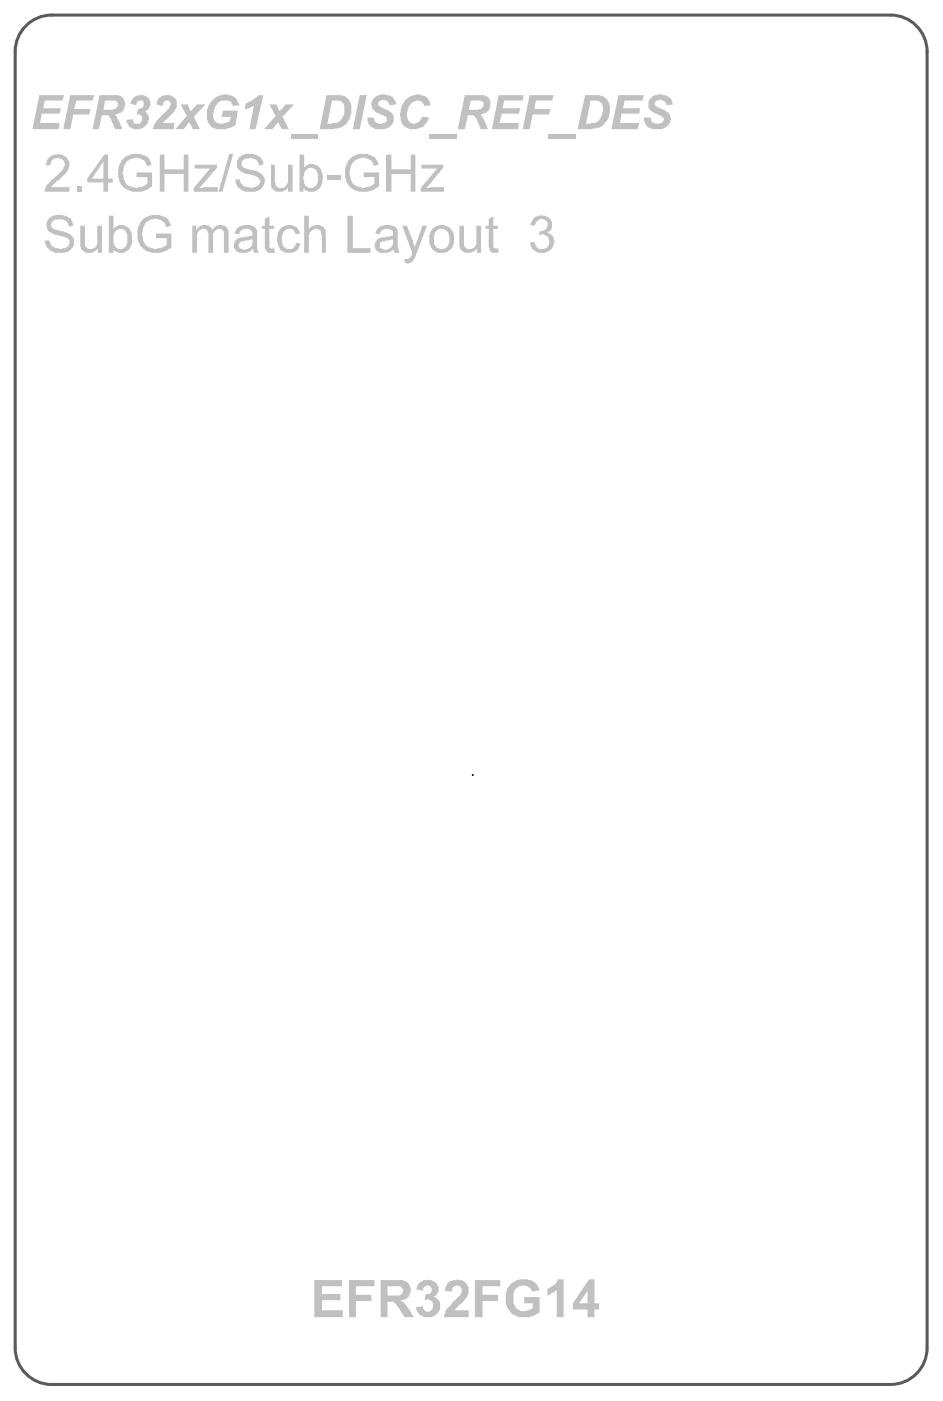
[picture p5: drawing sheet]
<svg xmlns="http://www.w3.org/2000/svg" width="103mm" height="153mm" viewBox="0 0 103 153" stroke-linecap="round" stroke-linejoin="round" font-family="sans-serif">
<path d="M2.8 2.8a4 4 0 0 1 2.9-1.1h91.9a4 4 0 0 1 4 4v141.9a4 4 0 0 1-4 4h-91.9a4 4 0 0 1-4-4v-141.9a4 4 0 0 1 1.1-2.9z" fill="none" stroke="#5a5a5a" stroke-width=".33"/>
<path d="M51.8 84.9h.1M51.8 84.8h.1" fill="none" stroke="#000" stroke-width=".11"/>
<g fill="#c0c0c0">
<path d="M34.4 140.2h3.1v.7h-2.2v.8h2v.7h-2v1.1h2.3v.8h-3.2z"/>
<path d="M38.3 140.2h2.7v.7h-2v.9h1.7v.7h-1.7v1.8h-.7z"/>
<path d="M46.1 140.4l.3-.1v-.1a1.63 1.63 0 0 1 1.5 .4 .93 .93 0 0 1-.4 1.5 .9 .9 0 0 1 .7 1.2v.1l-.1 .2a1.25 1.25 0 0 1-1.9 .5l-.2-.1-.2-.3h-.1l-.1-.5 .8-.1a.54 .54 0 0 0 .3 .5 .54 .54 0 0 0 .6-.1 .73 .73 0 0 0-.2-1.1v-.1l-.6 .1 .1-.6 .1-.1a.48 .48 0 0 0 .6-.4 .48 .48 0 0 0-.6-.5v.1a.35 .35 0 0 0-.3 .5l-.8-.2 .1-.1a.79 .79 0 0 1 .4-.7z"/>
<path d="M49.1 140.5h.2v-.2h.3l.1-.1h.3l.1-.1 .2 .1a.81 .81 0 0 1 .8 .4h.1v.2a.63 .63 0 0 1 .2 .7v.1a1.8 1.8 0 0 1-.8 1.1l-.8 .8h1.6v.8h-2.7v-.3l.2-.6h.1l.1-.2 .8-.9a1.33 1.33 0 0 0 .7-1.2h-.1a.5 .5 0 0 0-.5-.3 .5 .5 0 0 0-.4 .4l-.1 .3-.8-.1 .1-.4z"/>
<path d="M52 140.2h2.8v.7h-1.9v.9h1.7v.7h-1.7v1.8h-.9z"/>
<path d="M55.9 140.6h.1a2.18 2.18 0 0 1 1.7-.5 1.66 1.66 0 0 1 1.3 .8l.2 .4-.9 .2-.1-.2a.87 .87 0 0 0-.6-.5 1.27 1.27 0 0 0-1.2 .6l-.1 .4a1.75 1.75 0 0 0 .3 1.5l.2 .1a1.43 1.43 0 0 0 1.6-.1v-.5h-.9v-.7h1.7v1.7l-.4 .1a2.75 2.75 0 0 1-2.4 .2l-.3-.2a2.47 2.47 0 0 1-.4-2.8z"/>
<path d="M60 141.1h.2l.1-.1a1.15 1.15 0 0 0 .8-.9h.7v4.2h-.8v-3l-.2 .2-.8 .4z"/>
<path d="M5.5 17.1a.87 .87 0 0 1 .8-.2h.1h.5a1.35 1.35 0 0 1 .7 1.1 1.74 1.74 0 0 1-.7 1.3l-1.1 .9-.2 .3h2v.5h-2.7v-.1a2.01 2.01 0 0 1 1-1.3l.8-.8a1.11 1.11 0 0 0 .3-1.2l-.3-.2-.4-.1-.6 .2-.2 .6-.5-.1 .2-.6z"/>
<path d="M8.5 20.4h.5v.6h-.5z"/>
<path d="M13.8 17.1l.2-.1a2.11 2.11 0 0 1 2.4 .4l.2 .6-.4 .2-.1-.1a1.19 1.19 0 0 0-1.8-.7 1.34 1.34 0 0 0-.8 1.2 1.85 1.85 0 0 0 .5 1.7l.5 .2a2.12 2.12 0 0 0 1.7-.3v-.8h-1.2v-.5h1.7v1.5l-.7 .4a2.56 2.56 0 0 1-2.4-.2l-.1-.1a1.9 1.9 0 0 1-.6-1.4 2.22 2.22 0 0 1 .5-1.6z"/>
<path d="M17.5 16.9h.5v1.6h2.1v-1.6h.5v4.1h-.5v-1.9h-2.1v1.9h-.5z"/>
<path d="M21.3 18h2.5v.4l-2 2.2h.5v-.1h1.6v.5h-2.7v-.4l1.9-2.2-.1 .1h-1.7z"/>
<path d="M25.1 16.9h.5l-1.2 4.1h-.4z"/>
<path d="M26.2 17.2a2.04 2.04 0 0 1 2.4 .1l.3 .4v.3l-.5 .1v-.1a.72 .72 0 0 0-.8-.6l-.1-.1-.2 .1a.6 .6 0 0 0-.8 .5v.3l.2 .2 1 .2a1.77 1.77 0 0 1 1.3 1v.1a1.32 1.32 0 0 1-1.5 1.3h-.2a1.32 1.32 0 0 1-1.5-1.3h.5a.85 .85 0 0 0 1 .8v.1h.4l.4-.2a.5 .5 0 0 0 .4-.4 .5 .5 0 0 0-.2-.5v-.1l-.7-.3a2.31 2.31 0 0 1-1.5-.6l-.1-.5a.78 .78 0 0 1 .2-.8z"/>
<path d="M29.7 18h.4v2l.1 .2a.6 .6 0 0 0 1 .2l.2-.1 .2-.3v-2h.5v3h-.5v-.5a1.08 1.08 0 0 1-1.8 .1l-.1-.1z"/>
<path d="M35.8 19.2h1.5v.5h-1.5z"/>
<path d="M38.4 17.3h.1a2.2 2.2 0 0 1 2.6 0l.4 .6v.1l-.5 .2a.87 .87 0 0 0-.9-.8l-.1-.1h-.2a1.66 1.66 0 0 0-1.3 .7 2.22 2.22 0 0 0 .2 2.1l.1 .1a1.96 1.96 0 0 0 1.6 .3l.6-.3v-.8h-1.1v-.5h1.7v1.5l-.3 .2a2.63 2.63 0 0 1-2.9 0l-.2-.4a1.96 1.96 0 0 1-.4-1.3l.1-.8 .2-.2v-.2h.1z"/>
<path d="M42.3 16.9h.6v1.6h2.1v-1.6h.5v4.1h-.5v-1.9h-2.1v1.9h-.6z"/>
<path d="M46.2 18h2.4v.4l-1.9 2.2h.4l.1-.1h1.5v.5h-2.6v-.4l1.9-2.2-.1 .1h-1.7z"/>
<path d="M5.5 23.8a2.11 2.11 0 0 1 1.9-.1l.4 .3 .2 .7-.5 .1-.1-.3-.2-.4h-.5a.82 .82 0 0 0-1.1 .5l.2 .5 .8 .1v.1a1.89 1.89 0 0 1 1.4 .6 1.08 1.08 0 0 1-.8 1.7l-.1 .1h-.3a1.48 1.48 0 0 1-1.6-.7l-.2-.2-.1-.5h.5l.2 .5a1.84 1.84 0 0 0 1.6 .4l.1-.1a.58 .58 0 0 0 .1-1l-1-.4a1.52 1.52 0 0 1-1.2-.5l-.1-.6a1.05 1.05 0 0 1 .4-.8z"/>
<path d="M8.8 24.7h.5v1.6a.68 .68 0 0 0 .8 1 .78 .78 0 0 0 .6-1v-1.6h.5v3h-.5v-.5v.1a1.51 1.51 0 0 1-1.3 .4l-.5-.4-.1-.3z"/>
<path d="M15.7 24a2.2 2.2 0 0 1 2.7 0l.1 .3h.1l.1 .4-.4 .2-.1-.1a1.19 1.19 0 0 0-1.8-.7 1.34 1.34 0 0 0-.7 1.2l-.1 .2 .1 .6a1.16 1.16 0 0 0 1.1 1.1l.5 .1v-.1l.6-.1v-.1h.1l.3-.2v-.7h-1.2v-.5h1.7v1.5l-.3 .2a2.63 2.63 0 0 1-2.8 0v-.1a1.89 1.89 0 0 1-.6-1.4v-1l.2-.2v-.2h.1z"/>
<path d="M21.1 24.7h.4v.5h.1a.81 .81 0 0 1 .7-.6h.4a.87 .87 0 0 1 .6 .6l.1-.1a1 1 0 0 1 1.4-.3l.3 .4v2.5h-.6v-1.9a.57 .57 0 0 0-.2-.7 .57 .57 0 0 0-.8 .2l-.1 .3v2.1h-.6v-2.1v-.1a.49 .49 0 0 0-.7-.4v.1a.44 .44 0 0 0-.4 .5h-.1v2h-.5z"/>
<path d="M29 24l.5-.3v1h.5v.4h-.5v2l.3 .2 .2-.1 .1 .5a.82 .82 0 0 1-1.1-.6v-2h-.3v-.4h.3z"/>
<path d="M30.9 24.9a1.54 1.54 0 0 1 1.7 0l.3 .7-.5 .1a.73 .73 0 0 0-1.1-.5 1.12 1.12 0 0 0-.3 1.5v.1a.84 .84 0 0 0 1.2 .4l.1-.2v-.2h.1v-.2l.5 .1v.1h-.1a.81 .81 0 0 1-.5 .7 .63 .63 0 0 1-.6 .2 1.15 1.15 0 0 1-1.2-1l-.1-.1 .1-1.1 .1-.3z"/>
<path d="M33.3 23.6h.6v1.5v-.1a1.07 1.07 0 0 1 1.7 .2h.1v2.5h-.4v-2h-.1a.43 .43 0 0 0-.3-.5v-.1h-.4l-.6 .3v.3v2h-.6z"/>
<path d="M38.1 23.6h.6v3.6h1.9v.5h-2.5z"/>
<path d="M44.1 24.7h.5l.7 1.7 .1 .7 .9-2.4h.5l-1.4 3.7-.2 .3h-.2a.4 .4 0 0 1-.6 .1h-.1v-.5v.1l.6-.1 .3-.6z"/>
<path d="M50.4 24.7h.5v1.6a.68 .68 0 0 0 .7 1 .78 .78 0 0 0 .6-1v-1.6h.5v3h-.4v-.5v.1a1.79 1.79 0 0 1-1.4 .4l-.5-.4v-.3z"/>
<path d="M53.6 24l.5-.3v1h.5v.4h-.5v2l.2 .1v.1l.3-.1 .1 .5h-.2a.76 .76 0 0 1-.8-.3l-.1-.3v-2h-.4v-.4h.4z"/>
<path d="M58.6 23.8l.7-.3 .1 .1a1.05 1.05 0 0 1 1 1.6l-.4 .3a.9 .9 0 0 1 .7 1.3 1.18 1.18 0 0 1-1.2 .9 1.26 1.26 0 0 1-1.4-.9v-.2l.5-.1v.3a.7 .7 0 0 0 1.1 .4h.2l.2-.3a.81 .81 0 0 0-.1-1 .81 .81 0 0 0-.9-.2l.1-.4a.74 .74 0 0 0 .7-1.1l-.2-.1a.81 .81 0 0 0-1.1 .6l-.5-.1 .2-.5h.1z"/>
<path d="M4.3 10.4h2.7l-.1 .6h-2l-.2 .9h2l-.2 .6h-1.9l-.2 1h2.1l-.1 .6h-2.8z"/>
<path d="M7.7 10.4h2.6l-.1 .6h-1.8l-.3 .9h1.8l-.1 .6h-1.8l-.3 1.6h-.8z"/>
<path d="M14.7 10.6a1.35 1.35 0 0 1 1.6 .2l.1 .2a.87 .87 0 0 1-.6 1.2l.4 .3a.56 .56 0 0 1 .1 .6h-.1a1.24 1.24 0 0 1-1.6 1h-.2l-.3-.3-.2-.4v-.3l.7-.1a.46 .46 0 0 0 .2 .6 .46 .46 0 0 0 .6-.2l.2-.2v-.2a.42 .42 0 0 0-.5-.5h-.1l.1-.6h.2a.37 .37 0 0 0 .4-.2 .37 .37 0 0 0 0-.3v-.2a.44 .44 0 0 0-.6-.2l-.2 .5-.6-.1a.66 .66 0 0 1 .3-.6z"/>
<path d="M17.6 10.6a1.4 1.4 0 0 1 1.6 .2 1.31 1.31 0 0 1-.3 1.7l-1 1h1.2l-.1 .6h-2.2v-.2a2.87 2.87 0 0 1 1.1-1.4l.5-.6a.68 .68 0 0 0 .3-.6 .46 .46 0 0 0-.6-.3 .46 .46 0 0 0-.2 .6l-.8-.2 .2-.6z"/>
<path d="M19.8 11.4h.8l.3 .8 .7-.8h.9l-1.3 1.4 .7 1.3h-.7l-.5-.7-.6 .7h-.9l1.3-1.4z"/>
<path d="M23.2 11l.2-.2a1.65 1.65 0 0 1 1.7-.4h.2a1.54 1.54 0 0 1 .9 1.1l-.6 .1a.96 .96 0 0 0-1.2-.6h-.1a1.48 1.48 0 0 0-.9 1.3v.6v.2l.1 .1a.93 .93 0 0 0 1.2 .3l.4-.2 .2-.5h-1l.2-.7h1.6l-.3 1.6-.2 .1a2.75 2.75 0 0 1-2.3 .2l-.1-.1a1.65 1.65 0 0 1-.5-1.6 2.53 2.53 0 0 1 .5-1.3z"/>
<path d="M27 11.3l.5-.2 .9-.7h.5l-.9 3.7h-.7l.5-2.6v.1h-.1v.1h-.2l-.2 .2-.5 .1 .1-.6z"/>
<path d="M29.5 11.4h.8l.3 .8 .7-.8h.9l-1.2 1.4 .7 1.3h-.8l-.4-.7-.6 .7h-1l1.3-1.4z"/>
<path d="M31.9 14.7h2.9v.5h-2.9z"/>
<path d="M39.4 10.4h.8l-.8 3.7h-.7z"/>
<path d="M41.2 10.5h.1a1.61 1.61 0 0 1 1.4 0l.3 .1 .2 .2v.2l.2 .2v.2l-.7 .1v-.1a.42 .42 0 0 0-.5-.4l-.1-.1h-.2v.1a.32 .32 0 0 0-.4 .2 .32 .32 0 0 0 .1 .4v.1l1 .4a.93 .93 0 0 1 .2 1.6v.1a2.04 2.04 0 0 1-2 .2l-.2-.2a1.03 1.03 0 0 1-.3-.9h.7v.2a.32 .32 0 0 0 .5 .4v.1h.4l.1-.1a.34 .34 0 0 0 .4-.5 .3 .3 0 0 0-.3-.3v-.1h-.2l-.4-.2a.64 .64 0 0 1-.6-.5h-.1v-.1a.98 .98 0 0 1 .4-1.2z"/>
<path d="M44.5 10.8h.1a1.89 1.89 0 0 1 1.3-.5l.2 .1a.93 .93 0 0 1 1 .7l.1 .4-.7 .1a.44 .44 0 0 0-.5-.5 .65 .65 0 0 0-.7 .1 1.21 1.21 0 0 0-.6 1l-.1 .1v.5l.1 .1a.58 .58 0 0 0 .4 .6 .65 .65 0 0 0 .8-.1l.4-.6 .8 .1-.6 .8a1.78 1.78 0 0 1-2.1 .2l-.3-.3v-.1l-.2-.3-.1-.5v-.3l.1-.1a2.33 2.33 0 0 1 .6-1.5z"/>
<path d="M47.1 14.7h2.9v.5h-2.9z"/>
<path d="M54.7 10.4h2.7l-.1 .6h-2l-.2 .9h1.9l-.1 .6h-1.9l-.2 1h2.1l-.1 .6h-2.9z"/>
<path d="M58.1 10.4h2.6l-.2 .6h-1.8l-.1 .9h1.7l-.1 .6h-1.8l-.3 1.6h-.8z"/>
<path d="M60.2 14.7h2.9v.5h-2.9z"/>
<path d="M67.8 10.4h2.8l-.2 .6h-1.9l-.2 .9h1.9l-.1 .6h-2l-.1 1h2.1l-.2 .6h-2.9z"/>
<path d="M71.4 10.6l.2-.1a1.68 1.68 0 0 1 1.8 .2l.2 .2 .2 .5-.8 .1v-.2a.8 .8 0 0 0-1-.3l-.1 .1a.28 .28 0 0 0-.1 .3 .28 .28 0 0 0 .1 .2v.1h.2v.1h.2l.1 .1 .6 .2v.1a.79 .79 0 0 1 .5 1.1v.1a1.34 1.34 0 0 1-1.3 .7h-.2a1.26 1.26 0 0 1-1.3-.7l-.1-.5h.7v.1a.44 .44 0 0 0 .5 .5l.1 .1h.2a.78 .78 0 0 0 .7-.5 .6 .6 0 0 0-.5-.5l-.8-.3v-.1a.58 .58 0 0 1-.4-.6v-.3a.66 .66 0 0 1 .3-.6z"/>
<path d="M42.5 140.9v1h.8a.67 .67 0 0 0 .8-.2l.1-.1v-.4l-.2-.1a.44 .44 0 0 0-.6-.2zM41.7 140.2h2.1a1.07 1.07 0 0 1 1 .5 1.07 1.07 0 0 1 .1 1.1v.2l-.3 .2-.4 .2h-.3v.1l.3 .1 .4 .4 .8 1.3h-1.1l-.5-1-.6-.5a.38 .38 0 0 0-.5-.2h-.2v1.7h-.8z"/>
<path d="M64.4 141.4l-.9 1.4h.9zM64.6 140.1h.6v2.7h.5v.6h-.5v.9h-.8v-.9h-1.6v-.6z"/>
<path d="M11.3 17.7l-1.2 1.9h1.2zM11.4 16.9h.4v2.7h.6v.4h-.6v1h-.5v-1h-1.7v-.4z"/>
<path d="M33.7 18.5l-.3 .2v.2h-.1v.8l.1 .6 .2 .2h.2v.1a.79 .79 0 0 0 .9-.4 1.66 1.66 0 0 0 .1-1.3l-.1-.2a.68 .68 0 0 0-.7-.3zM32.8 16.9h.5v1.5v-.1a1.16 1.16 0 0 1 1.8 .2h.1a2.33 2.33 0 0 1-.1 2l-.1 .1a1.12 1.12 0 0 1-1.7 .1v-.1v.4h-.5z"/>
<path d="M12.6 25.3v.1a1.99 1.99 0 0 0 0 1.6h.1a.67 .67 0 0 0 .8 .3 1.29 1.29 0 0 0 .5-1.4v-.2a.64 .64 0 0 0-.5-.5l-.1-.1a.6 .6 0 0 0-.7 .2zM11.9 23.6h.5v1.5l.2-.2a1.02 1.02 0 0 1 1.5 .2h.1a2.22 2.22 0 0 1-.2 2.3 1.26 1.26 0 0 1-1.5 0l-.1-.1v.4h-.5z"/>
<path d="M26.3 26.5l-.1 .3a.42 .42 0 0 0 .4 .5l.1 .1h.2l.1-.1a.55 .55 0 0 0 .6-.5h.1v-.6l-.4 .1h-.5zM26 25l.2-.1a1.59 1.59 0 0 1 1.9 .2l.1 .1v2.2h.1l.1 .3h-.6v-.1v-.3a1.57 1.57 0 0 1-2 .1 .82 .82 0 0 1 .3-1.2l.2-.1v-.1h.5v-.1l.6-.1a.31 .31 0 0 0 .3-.2 .31 .31 0 0 0-.2-.4 .63 .63 0 0 0-.7-.1h-.1v.1h-.2l-.2 .1-.1 .4-.5-.1v-.2h.1v-.2z"/>
<path d="M41.7 26.5l-.1 .3a.34 .34 0 0 0 0 .3 .34 .34 0 0 0 .4 .2 .66 .66 0 0 0 .8-.2l.1-.1a.78 .78 0 0 0 .2-.8l-.4 .1h-.5v.1zM41.4 25l.2-.1a1.73 1.73 0 0 1 1.5-.2 .81 .81 0 0 1 .5 1v1.3l.1 .1 .1 .6h-.6v-.4l-.1 .1a1.55 1.55 0 0 1-1.6 .2l-.1-.1a.76 .76 0 0 1 0-1.2v-.1h.2a.63 .63 0 0 1 .6-.2l.1-.1 .8-.1v-.1a.38 .38 0 0 0-.2-.5 .63 .63 0 0 0-.7-.1l-.4 .1-.2 .3v.2l-.5-.1z"/>
<path d="M47.9 25.2a1.33 1.33 0 0 0-.3 1.3v.3a.78 .78 0 0 0 1.3 .3l.2-.2a1.8 1.8 0 0 0 0-1.5l-.4-.3h-.5zM47.6 24.8h.1a1.36 1.36 0 0 1 1.5 .1 1.36 1.36 0 0 1 .6 1.3v.1a1.28 1.28 0 0 1-1.2 1.4 1.34 1.34 0 0 1-1.5-1.5v-.7l.2-.3z"/>
<path d="M11.5 11l-.2 1h.6a.86 .86 0 0 0 .9-.2l.1-.2v-.2a.42 .42 0 0 0-.4-.4zM10.9 10.4h1.9a.74 .74 0 0 1 .8 .7l.1 .1v.2a1.04 1.04 0 0 1-.8 1.1h-.1h-.3l.3 .2 .1 .3 .3 .6 .2 .5h-.8l-.4-1a.59 .59 0 0 0-.6-.5h-.4l-.4 1.5h-.6z"/>
<path d="M36.4 11l-.5 2.6h.5v-.1a.99 .99 0 0 0 1.1-.5 1.98 1.98 0 0 0 .2-1.6l-.3-.3h-.2v-.1zM35.8 10.4h1.3a1.46 1.46 0 0 1 1.2 .6v.2a.63 .63 0 0 1 .2 .7v.6l-.2 .6a1.7 1.7 0 0 1-1.1 .9l-.6 .1h-1.6z"/>
<path d="M51.6 11l-.2 1h1.1l.1-.1a.44 .44 0 0 0 .4-.5h.1l-.1-.2-.3-.1v-.1zM50.9 10.4h1.7a.87 .87 0 0 1 .8 .2 1.17 1.17 0 0 1 .3 1.3l-.4 .5-.7 .1 .3 .3 .6 1.3h-.9v-.2l-.3-.8-.3-.5h-.7l-.4 1.5h-.7z"/>
<path d="M64.7 11l-.5 2.6h.5v-.1a1.17 1.17 0 0 0 1.3-.9v-.1a1.18 1.18 0 0 0-.2-1.3l-.3-.2zM64.1 10.4h1.2a1.4 1.4 0 0 1 1.5 1l.1 .2a2.29 2.29 0 0 1-.9 2.1l-.2 .3-.8 .1h-.1h-1.6z"/>
</g>
</svg>
